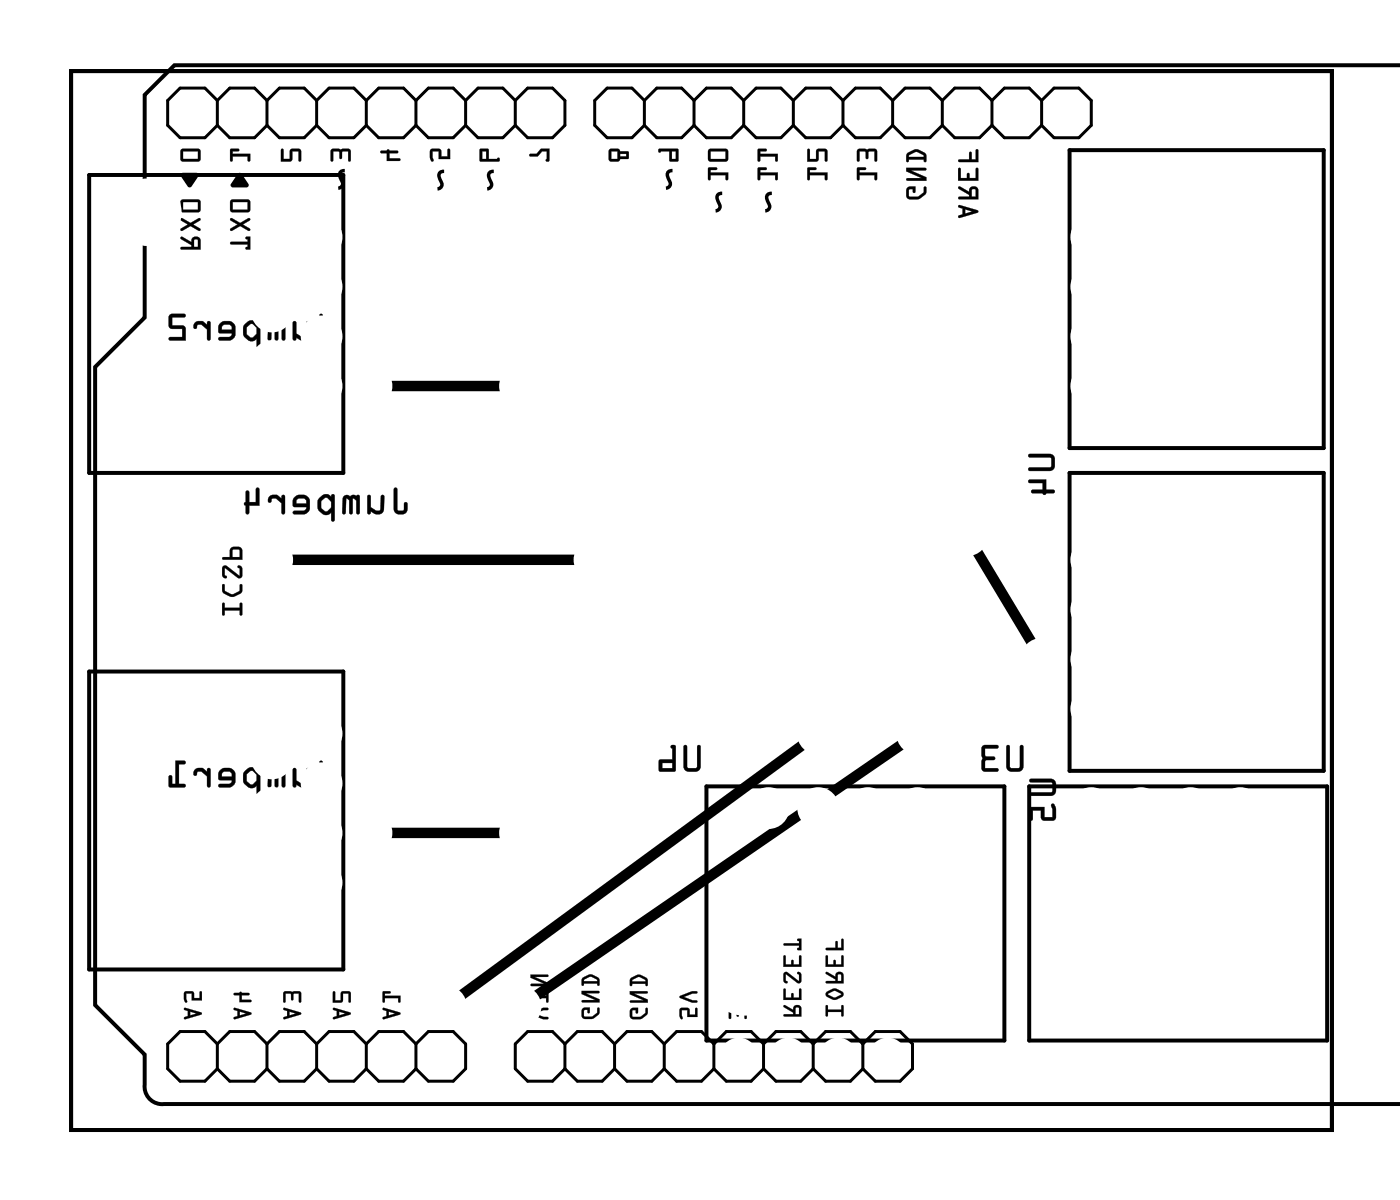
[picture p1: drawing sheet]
<svg xmlns="http://www.w3.org/2000/svg" width="72mm" height="61mm" viewBox="0 0 72 61" stroke-linecap="round" stroke-linejoin="round" font-family="sans-serif">
<path d="M3.6 3.6h64.5v54.2h-64.5zM4.6 9h13v15.2h-13zM54.7 7.7h13v15.2h-13zM71.7 3.3h-62.8l-1.5 1.6v11.3l-2.5 2.6v32.6l2.5 2.5v1.6a.9 .9 0 0 0 1 1h63.3M4.6 34.4h13v15.2h-13zM54.7 24.2h13v15.2h-13zM36.1 40.2h15.3v13h-15.3zM52.6 40.2h15.3v13h-15.3z" fill="none" stroke="#000" stroke-width=".2"/>
<g fill="#000">
<path d="M9.3 8.9l.7-.1 .2 .2-.5 .6-.4-.6zM11.8 7.6h.4v.1h-.3v.2h.9v.3h-.1v-.2h-.8v.2l-.1 .1zM12.2 8.9h.2l.3 .5v.2h-.9v-.2zM14.4 7.6h.1v.5h.3l.1-.5h.4l.1 .1v.5h-.1v-.5h-.3l-.1 .5-.5 .1zM17 7.6h.9v.1v.5h-.1v-.5l-.3 .1-.1 .3-.1-.3-.3-.1v.5v.1zM19.5 7.7l.4-.1 .4 .1v.1h-.4v.3h.5l.1 .1h-.7v-.4h-.3zM22 7.6h.5l.1 .4h.3v-.4h.1v.5h-.6v-.4h-.3l.1 .5a.11 .11 0 0 1-.2 0 .11 .11 0 0 1 0-.2zM27.1 7.9h.3l.3-.3h.4v.6h-.2l.1-.5h-.3l-.2 .3h-.4z"/>
<path d="M9.2 12.1l.1 .1 .5 .3v.1h-.5v.2h1v-.5a.24 .24 0 0 0-.3-.2 .24 .24 0 0 0-.2 .3zM9.9 12.3h.2v.3h-.2zM9.2 11.2l.1 .1 .3 .2-.3 .2v.1l.4-.2 .5 .2h.1l-.4-.3 .3-.2v-.1l-.5 .2zM9.3 10.2l-.1 .5 .1 .2h.8l.2-.1v-.5l-.1-.1zM9.4 10.3h.7v.4h-.7z"/>
<path d="M9.2 12.1l.1 .1 .5 .3v.1h-.5v.2h1v-.5a.24 .24 0 0 0-.3-.2 .24 .24 0 0 0-.2 .3zM9.3 12.1l.5 .3a.23 .23 0 0 1 .2-.3 .23 .23 0 0 1 .3 .2v.5h-1v-.2h.5v-.1l-.5-.3zM9.9 12.3h.2v.3h-.2zM9.9 12.3v.3h.2v-.3zM9.2 11.2l.1 .1 .3 .2-.3 .2v.1l.4-.2 .5 .2h.1l-.4-.3 .3-.2v-.1l-.5 .2zM9.3 11.2l.4 .2 .5-.2v.1l-.3 .2 .3 .3-.5-.2-.4 .2v-.1l.3-.2-.3-.2zM9.3 10.2l-.1 .5 .1 .2h.8l.2-.1v-.5l-.1-.1zM9.3 10.2h.9l.1 .1-.1 .5-.1 .1-.8-.1-.1-.1zM9.4 10.3h.7v.4h-.7zM9.4 10.3v.4h.7v-.4z"/>
<path d="M9.3 7.6l-.1 .5 .1 .2h.8l.2-.1v-.5l-.1-.1zM9.4 7.7h.7v.4h-.7z"/>
<path d="M9.3 7.6l-.1 .5 .1 .2h.8l.2-.1v-.5l-.1-.1zM9.3 7.7l.9-.1 .1 .1-.1 .5-.1 .1-.8-.1-.1-.1zM9.4 7.7h.7v.4h-.7zM9.4 7.7v.4h.7v-.4z"/>
<path d="M11.8 7.6v.7l.1-.1v-.2h.8v.2h.1v-.3h-.9v-.2h.3v-.1zM11.8 7.6l.4 .1h-.3v.2h.9v.3h-.1v-.2h-.8v.2l-.1 .1z"/>
<path d="M11.8 12.4v.1h.9l-.1 .2 .2 .1v-.7h-.2l.1 .3zM11.8 11.2v.1l.4 .2-.4 .2v.1l.5-.2 .4 .2h.1l-.4-.3 .4-.2v-.1l-.5 .2zM11.8 10.2v.5l.1 .2h.8l.1-.1v-.5l-.1-.1zM11.9 10.3h.8v.4h-.8z"/>
<path d="M11.8 12.4v.1h.9l-.1 .2 .2 .1v-.7h-.2l.1 .3zM11.8 12.4h.9v-.2h-.1l.2-.1v.7l-.2-.1 .1-.1v-.1h-.9zM11.8 11.2v.1l.4 .2-.4 .2v.1l.5-.2 .4 .2h.1l-.4-.3 .4-.2v-.1l-.5 .2zM11.8 11.2l.5 .2 .5-.2v.1l-.4 .2 .4 .3h-.1l-.4-.2-.5 .2v-.1l.4-.2-.4-.2zM11.8 10.2v.5v.2h.9l.1-.1v-.5l-.1-.1zM11.8 10.2h.9l.1 .1v.5l-.1 .1-.8-.1-.1-.1zM11.9 10.3h.8v.4h-.8zM11.9 10.3v.4h.8v-.4z"/>
<path d="M14.4 7.6v.7l.5-.1 .1-.5h.3v.5h.1v-.5l-.1-.1h-.4l-.1 .5h-.3v-.5zM14.4 7.6l.1 .1v.4h.3l.1-.4 .4-.1 .1 .1v.5h-.1v-.5h-.4v.5l-.5 .1z"/>
<path d="M16.9 7.6l.1 .7 .1-.1-.1-.5 .3 .1 .1 .3 .1-.3 .3-.1v.5h.1v-.5v-.1zM17 7.7l.9-.1v.1v.5h-.1v-.5l-.3 .1-.1 .3-.1-.3-.3-.1v.5v.1z"/>
<path d="M16.4 16.1l-.1 1.1a.36 .36 0 0 0 .4 .2 .36 .36 0 0 0 .3-.2v-.3l-.1-.1v.1l-.1 .3h-.3v-1.1zM15 16.5v.9h.1l.1-.1a.38 .38 0 0 0 .3 .1 .38 .38 0 0 0 .3-.2v-.7h-.1v.7h-.1l-.4-.1-.1-.6zM13.8 16.5l-.1 .9h.2v-.8l.2 .1v.7h.1l.1-.8 .1 .1v.7h.2v-.9zM12.5 16.6l-.1 .1a.54 .54 0 0 0 .5 .8l.2-.2v.4h.2v-1.3a.09 .09 0 0 0-.1 0 .09 .09 0 0 0-.1 .1l-.2-.1zM12.6 16.7l.3-.1 .2 .2v.3l-.2 .2-.3-.2zM11.3 16.5l-.1 .2v.3l.7 .1-.2 .1h-.5v.2h.7l.1-.3v-.5l-.3-.2h-.3zM11.4 16.6h.4l.1 .3h-.6zM10 16.5l-.1 .2a.1 .1 0 0 0 .1 .1 .1 .1 0 0 0 .1-.1l.2-.1 .3 .3v.5h.1v-.9h-.1v.1l-.2-.2zM8.7 16.1l-.1 .6 .2 .1h.5v.4h-.6l-.1 .2h.9l-.1-.7-.6-.1v-.4h.6l.1-.1z"/>
<path d="M16.4 16.1l-.1 1.1a.37 .37 0 0 0 .4 .2 .37 .37 0 0 0 .3-.2v-.3a.1 .1 0 0 0-.1-.1 .1 .1 0 0 0-.1 .1v.3h-.3v-1.1zM16.4 16.1h.1v1.1h.3l.1-.4 .1 .1v.3a.35 .35 0 0 1-.3 .2 .35 .35 0 0 1-.4-.2zM15 16.4v.9a.1 .1 0 0 0 .1 .1 .1 .1 0 0 0 .1-.1 .39 .39 0 0 0 .6-.1l.1-.7a.09 .09 0 0 0-.1-.1 .09 .09 0 0 0-.1 .1v.7h-.3l-.2-.1v-.6zM15 16.5h.1v.6l.5 .1h.1v-.7h.1v.7a.32 .32 0 0 1-.5 .2l-.2-.1v.1h-.1zM13.8 16.5l-.1 .8a.1 .1 0 0 0 .1 .1 .1 .1 0 0 0 .1-.1v-.7l.2 .1-.1 .6a.1 .1 0 0 0 .1 .1 .1 .1 0 0 0 .1-.1l.1-.7 .1 .1v.6a.1 .1 0 0 0 .1 .1 .1 .1 0 0 0 .1-.1v-.9zM13.8 16.5h.8v.9h-.2v-.7l-.1-.1-.1 .8h-.1v-.7l-.2-.1v.7l-.2 .1zM12.5 16.6l-.1 .2a.5 .5 0 0 0 .3 .6l.2 .1 .2-.2v.4a.1 .1 0 0 0 .1 .1 .1 .1 0 0 0 .1-.1v-1.2a.1 .1 0 0 0-.1-.1 .1 .1 0 0 0-.1 .1l-.2-.1zM12.6 16.5l.3-.1 .2 .1 .1-.1h.1v1.4l-.2-.1v-.4l-.1 .1h-.2l-.3-.2v-.5zM12.6 16.7l.3-.1 .2 .2v.3l-.2 .2-.3-.2zM12.6 16.7v.4l.3 .2 .2-.2v-.3l-.2-.2zM11.3 16.5l-.1 .2v.3h.7l-.2 .2h-.4a.1 .1 0 0 0-.1 .1 .1 .1 0 0 0 .1 .1h.4l.2-.1 .1-.1v-.5l-.2-.3h-.4zM11.3 16.5l.1-.1h.3l.3 .2v.5l-.1 .3h-.7v-.1l.5-.1 .2-.1v-.1h-.7v-.3zM11.4 16.7l.4-.1 .1 .3h-.6zM11.4 16.6l-.1 .3h.6l-.1-.3zM10 16.5l-.1 .2a.11 .11 0 0 0 .1 .1 .11 .11 0 0 0 .1-.1l.2-.1 .3 .3v.4a.1 .1 0 0 0 .1 .1 .1 .1 0 0 0 .1-.1v-.8a.1 .1 0 0 0-.1-.1 .1 .1 0 0 0-.1 .1v.1l-.2-.2zM10 16.5l.4-.1 .2 .2v-.1h.1v.9h-.1v-.6l-.3-.2h-.2l-.1 .2zM8.7 16.1v.7h.6v.4h-.6a.1 .1 0 0 0-.1 .1 .1 .1 0 0 0 .1 .1h.8v-.7l-.7-.1v-.4h.6a.1 .1 0 0 0 .1-.1 .1 .1 0 0 0-.1-.1zM8.7 16.1h.8l-.1 .1h-.6v.5h.6l.1 .7h-.9l.1-.2h.6v-.4h-.5l-.2-.1z"/>
<path d="M19.5 7.7v.1h.3v.4h.7l-.1-.1h-.5v-.3h.4v-.1h-.4v-.1zM19.5 7.7l.4-.1 .4 .1v.1h-.4v.3h.5l.1 .1h-.7v-.4h-.3z"/>
<path d="M22 7.6v.5l.1 .2 .1-.1-.1-.5h.3v.4h.6v-.5h-.1v.4h-.3l-.1-.4zM22 7.7l.5-.1 .1 .4h.3v-.3h.1v.4h-.6v-.4h-.3l.1 .5a.11 .11 0 0 1-.2 0 .11 .11 0 0 1 0-.2z"/>
<path d="M24.6 7.6v.7l1-.1-.1-.1h-.5v-.5zM24.7 7.7h.2v.4h-.2z"/>
<path d="M24.5 7.6l.1 .7 1-.1-.1-.1h-.1h-.4v-.5zM24.6 7.6h.4v.5h.5l.1 .1-1 .1zM24.7 7.7h.2v.4h-.2zM24.7 7.7v.4h.2v-.4z"/>
<path d="M27.1 7.9v.1h.4l.2-.3h.3l-.1 .5h.2v-.6h-.4l-.3 .3zM27.1 7.9h.3l.3-.3h.4v.6h-.2l.1-.5h-.3l-.2 .3h-.4z"/>
<path d="M31.2 7.6l-.1 .5 .1 .2h.4l.1-.2h.5l-.1-.4h-.4l-.1-.1zM31.3 7.7h.3v.4h-.3zM31.7 7.9h.3v.1h-.3z"/>
<path d="M31.2 7.6l-.1 .5 .1 .2h.4l.1-.2h.5l-.1-.4h-.4l-.1-.1zM31.2 7.7l.4-.1 .1 .1 .4 .1 .1 .3h-.5l-.1 .2-.4-.1-.1-.1zM31.3 7.7h.3v.4h-.3zM31.3 7.7v.4h.3v-.4zM31.7 7.9h.3v.1h-.3zM31.7 7.9v.1h.3v-.1z"/>
<path d="M33.7 7.6v.2l.5-.1 .1 .6 .4-.1v-.6zM34.4 7.7h.2v.4h-.2z"/>
<path d="M33.7 7.6v.2l.5-.1 .1 .6 .4-.1v-.6zM33.7 7.6h1v.6l-.4 .1-.1-.6-.5 .1zM34.4 7.7h.2v.4h-.2zM34.4 7.7v.4h.2v-.4z"/>
<path d="M36.2 8.6l.1 .6v-.2h.8v.2h.1v-.4h-.9v-.1h.3l.1-.1zM36.3 7.6l-.1 .5 .1 .2h.8l.1-.1v-.5v-.1zM36.3 7.7h.8v.4h-.8z"/>
<path d="M36.2 8.6l.1 .6h.1l-.1-.2h.8v.2h.1l.1-.4h-1v-.1h.3l.1-.1zM36.2 8.6h.5l-.1 .1h-.3v.1h.9v.4h-.1v-.2h-.8v.2zM36.3 7.6l-.1 .5 .1 .2h.8l.1-.1 .1-.5-.1-.1zM36.3 7.7l.9-.1v.1v.5l-.1 .1h-.8l-.1-.2zM36.3 7.7h.8v.4h-.8zM36.3 7.7v.4h.8v-.4z"/>
<path d="M38.8 8.6v.6h.1v-.2h.8v.2h.1v-.4h-.9v-.1h.3v-.1zM38.8 7.6v.7l.1-.1v-.2h.8v.2h.1v-.3h-.9v-.2h.3z"/>
<path d="M38.8 8.6v.6h.1v-.2h.8v.2h.1v-.4h-.9v-.1h.3v-.1zM38.8 8.6h.4v.1h-.3v.1h.9v.4h-.1v-.2h-.8v.2h-.1zM38.8 7.6v.7l.1-.1v-.2h.8v.2h.1v-.3h-.9v-.2h.3v-.1zM38.8 7.6l.4 .1h-.3v.2h.9v.3h-.1v-.2h-.8v.2l-.1 .1z"/>
<path d="M41.3 8.6v.6h.1v-.2h.8v.2h.1v-.4h-.9v-.1h.3l.1-.1zM41.3 7.6v.7l.5-.1 .1-.5h.3v.5h.1v-.5l-.1-.1h-.4l-.1 .5h-.3v-.4z"/>
<path d="M41.3 8.6v.6h.1v-.2h.8v.2h.1v-.4h-.9v-.1h.3l.1-.1zM41.3 8.6h.5l-.1 .1h-.3v.1h.9v.4h-.1v-.2h-.8v.2h-.1zM41.3 7.6v.7l.5-.1 .1-.5h.3v.5h.1v-.5l-.1-.1h-.4l-.1 .5h-.3v-.5zM41.3 7.6l.1 .1v.4h.4v-.4l.4-.1 .1 .1v.5h-.1v-.5h-.3l-.1 .5-.5 .1z"/>
<path d="M43.9 8.6v.6h.1v-.2h.7v.2h.2v-.4h-.9v-.1h.3v-.1zM43.9 7.6v.7l.1-.1v-.5l.3 .1 .1 .3v-.3l.3-.1v.5h.2v-.5l-.1-.1z"/>
<path d="M43.8 8.6l.1 .6h.1v-.2h.7v.2h.2v-.4h-.9v-.1h.3v-.1zM43.9 8.6h.4v.1h-.3v.1h.9v.4h-.2v-.2h-.7v.2h-.1zM43.9 7.6v.7l.1-.1v-.5l.3 .1 .1 .3v-.3l.3-.1v.5h.2v-.5l-.1-.1zM43.9 7.7l.9-.1 .1 .1v.5h-.2v-.5l-.3 .1v.3l-.1-.3-.3-.1v.5l-.1 .1z"/>
<path d="M46.4 9.6v.4l.1 .2a.65 .65 0 0 0 .9-.6h-.1l-.1 .2-.2 .2-.4 .1-.1-.4h.2v.1l.1 .1v-.4zM46.4 8.6v.2l.7 .3h-.7v.1h1v-.1l-.8-.4h.7v-.1zM46.4 7.8v.4v.1l.1-.1h.8v.1l.1-.4a.6 .6 0 0 0-.9-.1zM46.5 7.9l.4-.1 .3 .1 .1 .1h-.8z"/>
<path d="M46.4 9.6l-.1 .4 .2 .2h.5l.4-.3v-.3l-.1-.1-.1 .3-.2 .2-.5 .1v-.4h.2v.1l.1 .1v-.4zM46.4 9.6l.4-.1v.4l-.1-.2h-.2v.3l.4 .1 .4-.3v-.2v.4a.68 .68 0 0 1-.9 .1zM46.3 8.6v.2l.8 .3h-.7v.1l1 .1v-.2l-.8-.4h.7v-.1zM46.4 8.6h.9v.1h-.7l.8 .4v.1h-1v-.1h.8l-.8-.3zM46.4 7.8l-.1 .2 .1 .3 .1-.1h.8v.1h.1v-.4l-.4-.2-.2-.1zM46.4 7.8l.3-.1h.3l.4 .2v.4h-.1v-.1h-.8l-.1 .1zM46.5 8l.4-.2 .3 .1 .1 .1h-.8zM46.5 7.9v.1h.8l-.1-.1-.3-.1z"/>
<path d="M49 10.5v.1l.2 .1v.3h-.2l.1 .1 .9-.3zM49.4 10.7l.3 .1-.3 .1zM49 9.6v.1l.6 .3v.1h-.5v.1h.9v-.5a.24 .24 0 0 0-.2-.2 .24 .24 0 0 0-.2 .3zM49.7 9.7h.2v.4h-.2zM49 8.6v.6h1v-.6l-.1 .1v.4h-.3l-.1-.3v.3h-.4v-.5zM49 8.2l.1 .1h.9v-.6h-.1v.5h-.2l-.1-.4v.4z"/>
<path d="M49 10.5v.1l.2 .1v.3h-.2l.1 .2 .9-.4v-.1zM49 10.5l1 .3-.9 .4-.1-.2h.2v-.3l-.1-.1zM49.4 10.7l.3 .1-.3 .1zM49.4 10.7v.2l.4-.1zM49 9.6v.1l.6 .3v.1h-.5v.1h1v-.5a.24 .24 0 0 0-.3-.2 .24 .24 0 0 0-.2 .3zM49 9.6l.6 .2a.23 .23 0 0 1 .2-.3 .23 .23 0 0 1 .2 .2v.5h-.9v-.1h.5v-.1l-.6-.3zM49.7 9.7h.2v.4h-.2zM49.7 9.7v.4h.2v-.4zM49 8.6v.6h1.1l-.1-.6-.1 .1v.4h-.3l-.1-.3v.3h-.4v-.5zM49 8.6h.1v.5h.4v-.2l.1 .2h.3v-.4l.1-.1v.6h-1zM49 8.2l.1 .1h1l-.1-.6h-.1v.5h-.2l-.1-.4v.4zM49 8.2h.6v-.4l.1 .4h.2v-.5h.1v.6h-.9z"/>
<path d="M3.6 3.6v54.2h64.5v-54.2zM3.6 3.6h64.5v54.2h-64.5z"/>
<path d="M11.4 30.8v.7l.1-.1v-.2h.8v.2h.1v-.6l-.1 .1v.2h-.8v-.2zM11.4 29.9a.47 .47 0 0 0 .5 .6l.5-.2v-.4h-.1v.3l-.4 .2-.4-.2v-.3zM11.4 29v.4l.1 .2 .1-.1-.1-.1v-.3l.7 .5 .2-.1v-.4l-.1-.2-.2 .1 .2 .1-.1 .3-.6-.5zM11.8 28v.5h-.4v.1h1l-.1-.6zM11.9 28.1h.3l.1 .4h-.4z"/>
<path d="M11.4 30.8v.7l.1-.1v-.2h.8v.2h.1v-.6l-.1 .1v.2h-.8v-.2zM11.4 30.9h.1v.2h.8v-.2l.1-.1v.6h-.1v-.2h-.8v.2l-.1 .1zM11.4 29.9v.4l.3 .2h.3l.4-.3v-.3h-.1l-.1 .3-.3 .2-.4-.2v-.3zM11.4 29.9h.1v.3l.4 .2 .4-.2v-.3h.1v.4l-.5 .2a.48 .48 0 0 1-.5-.6zM11.4 29v.4l.1 .2 .1-.1-.1-.1v-.3l.7 .5 .2-.1v-.4l-.1-.2-.2 .1 .2 .1-.1 .3-.6-.4zM11.4 29l.2-.1 .6 .6 .1-.4-.1-.1 .1-.1 .1 .2v.4l-.2 .1-.7-.5v.3l.1 .1-.1 .1-.1-.2zM11.8 28v.5h-.4v.1h1l-.1-.6h-.1zM11.8 28h.5l.1 .6h-1v-.1h.4zM11.9 28.1h.3l.1 .4h-.4zM11.9 28.1v.4h.4l-.1-.4z"/>
<path d="M20.2 25l-.1 1a.36 .36 0 0 0 .4 .3 .36 .36 0 0 0 .3-.3v-.3h-.1l-.1 .4h-.3v-1.1zM18.8 25.3v1h.1l.1-.1a.38 .38 0 0 0 .3 .1 .38 .38 0 0 0 .3-.2v-.8l-.1 .1v.6l-.1 .1-.4-.2v-.5zM17.6 25.4l-.1 .9h.2v-.8l.2 .1v.7h.1l.1-.8 .1 .1v.7h.2v-1zM16.3 25.5v.1a.54 .54 0 0 0 .4 .7l.2-.1v.4h.2v-1.3a.09 .09 0 0 0-.1 0 .09 .09 0 0 0-.1 .1l-.2-.1zM16.5 25.6l.2-.1 .2 .2v.3l-.2 .2-.3-.2zM15.1 25.4l-.1 .2v.3l.7 .1-.1 .1h-.6v.2h.7l.1-.3v-.5l-.3-.2h-.3zM15.2 25.5h.4l.1 .3h-.5zM13.8 25.4l-.1 .2a.1 .1 0 0 0 .1 .1 .1 .1 0 0 0 .1-.1l.2-.1 .3 .2v.6h.2v-1h-.2v.2l-.2-.2zM12.6 25.1v.6l-.1 .1 .2 .5v-.4h.6v-.9h-.1h-.1v.7h-.4v-.6z"/>
<path d="M20.2 25l-.1 1a.37 .37 0 0 0 .4 .3 .37 .37 0 0 0 .4-.3v-.2a.1 .1 0 0 0-.1-.1 .1 .1 0 0 0-.1 .1l-.1 .3h-.2l-.1-1.1zM20.2 25h.1v1.1h.3l.2-.4v.3a.35 .35 0 0 1-.3 .3 .35 .35 0 0 1-.3-.3zM18.8 25.3v.9a.1 .1 0 0 0 .1 .1 .1 .1 0 0 0 .1-.1 .39 .39 0 0 0 .6-.1l.1-.7a.09 .09 0 0 0-.1-.1 .09 .09 0 0 0-.1 .1v.6l-.2 .1-.3-.2v-.5zM18.8 25.3l.2 .1v.6l.4 .1 .1-.1v-.6l.1-.1v.8a.32 .32 0 0 1-.5 .2l-.1-.2-.1 .2-.1-.1zM17.6 25.4l-.1 .8a.1 .1 0 0 0 .1 .1 .1 .1 0 0 0 .1-.1v-.7l.2 .1v.6a.1 .1 0 0 0 .1 .1 .1 .1 0 0 0 .1-.1v-.7l.1 .1v.6a.1 .1 0 0 0 .1 .1 .1 .1 0 0 0 .1-.1v-.9zM17.6 25.4l.8-.1v1l-.2-.1v-.6l-.1-.1-.1 .8-.1-.1v-.6l-.2-.1v.7l-.2 .1zM16.3 25.5l-.1 .2a.5 .5 0 0 0 .3 .6h.3l.1-.1v.4a.1 .1 0 0 0 .1 .1 .1 .1 0 0 0 .1-.1v-1.2a.1 .1 0 0 0-.1-.1 .1 .1 0 0 0-.1 .1l-.2-.1zM16.4 25.4l.3-.1 .3 .1v-.1h.1v1.4l-.1-.1v-.4l-.2 .1h-.2l-.3-.2v-.5zM16.5 25.6l.2-.1 .2 .2v.3l-.2 .2-.3-.2zM16.4 25.6v.4l.3 .2 .2-.2v-.3l-.2-.3zM15.1 25.4l-.1 .2v.3h.7l-.2 .2h-.4a.1 .1 0 0 0-.1 .1 .1 .1 0 0 0 .1 .1h.5l.1-.1 .1-.1 .1-.5-.3-.3h-.3zM15.1 25.4l.1-.1h.3l.3 .2v.5l-.1 .2-.7 .1v-.2h.6l.1-.1v-.1h-.7v-.3zM15.2 25.5h.4l.1 .3h-.5zM15.2 25.5l-.1 .3h.6l-.1-.3zM13.8 25.4l-.1 .2a.11 .11 0 0 0 .1 .1 .11 .11 0 0 0 .1-.2h.2l.3 .2v.5a.1 .1 0 0 0 .1 .1 .1 .1 0 0 0 .1-.1v-.8a.1 .1 0 0 0-.1-.1 .1 .1 0 0 0-.1 .1v.1l-.2-.2zM13.8 25.4l.4-.1 .2 .2v-.2h.1v1l-.1-.1v-.5l-.3-.2h-.2l-.1 .2zM12.6 25.1v.6a.09 .09 0 0 0-.1 .1 .09 .09 0 0 0 .1 .1v.3a.1 .1 0 0 0 .1 .1 .1 .1 0 0 0 .1-.1l-.1-.3h.6v-.9a.1 .1 0 0 0-.1-.1 .1 .1 0 0 0-.1 .1v.7h-.4v-.6zM12.6 25.1l.1 .1v.5h.4v-.7h.1h.1v.9h-.6v.3v.1l-.2-.5 .1-.1z"/>
<path d="M35 38.1v1.2l.1 .2h.6l.1-.3v-1l-.1-.1v.1v1l-.5 .1-.1-.1v-1zM34.3 38.1l.1 .8h-.7l.1 .6 .8-.1v-1.2l-.1-.1zM33.9 39h.5v.3h-.5z"/>
<path d="M35 38.1v1.1v.2l.2 .1h.5l.1-.2v-1.1a.1 .1 0 0 0-.1-.1 .1 .1 0 0 0 0 .1l-.1 1-.4 .1v-.1l-.1-1zM35 38.1l.1 .1v1l.1 .1 .5-.1v-1v-.1l.1 .1v1l-.1 .2h-.6l-.1-.1zM34.3 38.1l.1 .8h-.7v.6l.9-.1v-1.2l-.1-.1zM34.3 38.1l.3 .1v1.2l-.8 .1-.1-.6h.7zM33.9 39h.5v.3h-.5zM33.9 39v.3h.5v-.3z"/>
<path d="M51.5 38.1v1.2l.1 .2h.6l.1-.3v-1l-.1-.1v.1v1l-.5 .1v-.1l-.1-1zM50.3 38.2l-.1 1.2 .2 .1h.6v-.2h-.6v-.4h.5v-.1v-.1h-.5v-.4h.6l.1-.1z"/>
<path d="M51.5 38.1v1.1l.1 .2 .1 .1h.5l.1-.2 .1-1.1a.1 .1 0 0 0-.1-.1 .1 .1 0 0 0-.1 .1v1l-.5 .1v-.1v-1zM51.5 38.1l.1 .1v1l.1 .1 .5-.1v-1v-.1l.1 .1v1l-.1 .2h-.6l-.1-.1zM50.3 38.2l-.1 1.2 .2 .1h.6a.1 .1 0 0 0 .1-.1 .1 .1 0 0 0-.1-.1h-.6v-.4h.4a.1 .1 0 0 0 .1-.1 .1 .1 0 0 0-.1-.1h-.4v-.4h.6a.1 .1 0 0 0 .1-.1 .1 .1 0 0 0-.1-.1zM50.3 38.2h.8l-.1 .1h-.6v.4h.4l.1 .1-.1 .1h-.4v.4h.6v.2h-.6l-.2-.1z"/>
<path d="M52.6 23.2v.2h1.1l.1 .1-.1 .4h-1l-.1 .1v.1h1.1l.2-.2v-.5l-.1-.2zM52.6 24.6v.1h.7v.4h-.5v.1h.5l.1 .1 .1-.1h.5l-.1-.1h-.4v-.6z"/>
<path d="M52.6 23.2v.2h1.1l.1 .1-.1 .4h-1a.1 .1 0 0 0-.1 .1 .1 .1 0 0 0 .1 .1h1.1l.1-.2 .1-.4-.1-.2-.2-.1zM52.6 23.3l1.2-.1 .1 .2v.5l-.2 .2h-1l-.1-.1 .1-.1h1l.1-.4-.1-.1h-1zM52.6 24.6v.1h.7v.4l-.5-.1a.1 .1 0 0 0-.1 .1 .1 .1 0 0 0 .1 .1h.5a.09 .09 0 0 0 .1 .1 .09 .09 0 0 0 .1-.1h.4a.1 .1 0 0 0 .1-.1 .1 .1 0 0 0-.1-.1l-.4 .1v-.6zM52.6 24.6l.9-.1v.6h.4v.1h-.4l-.1 .1-.1-.1h-.5v-.1h.5v-.4h-.6z"/>
<path d="M52.7 39.9v.1h1.1v.1v.4h-1.1v.1v.1h1.1l.2-.2v-.5l-.1-.1zM52.7 41.3v.6v.1l.1-.1v-.4h.4l.1 .4 .1 .1h.5l.1-.2v-.4a.15 .15 0 0 0 0-.2 .15 .15 0 0 0-.2 0v.6h-.4v-.5z"/>
<path d="M52.7 39.9v.1h1.1v.1v.4h-1.1a.1 .1 0 0 0-.1 .1 .1 .1 0 0 0 .1 .1h1.2l.1-.2v-.4l-.1-.2-.1-.1zM52.7 39.9h1.1l.2 .1v.5l-.2 .2h-1.1v-.1v-.1h1.1v-.4v-.1h-1.1zM52.6 41.3v.6a.1 .1 0 0 0 .1 .1 .1 .1 0 0 0 .1-.1v-.4h.4l.1 .4 .6 .1 .1-.2-.1-.6a.1 .1 0 0 0-.1-.1 .1 .1 0 0 0 0 .1v.6h-.4v-.5zM52.7 41.3h.7v.5h.4v-.6l.1-.1 .1 .3v.5l-.2 .1h-.4l-.1-.1v-.4h-.5v.4l-.1 .1z"/>
<path d="M9.4 51.6v.1h.2v.3h-.2v.1l.9-.2v-.1zM9.7 51.7l.4 .1-.4 .1zM9.4 50.7v.4a.1 .1 0 0 0 0 .1 .1 .1 0 0 0 .2 0l-.1-.4h.3v.4h.5v-.5h-.1v.4h-.3v-.4z"/>
<path d="M9.4 51.6v.1h.2v.3h-.2v.1l.9-.2v-.1zM9.4 51.6l.9 .3-.8 .2-.1-.1h.2v-.3h-.1zM9.7 51.7l.4 .2h-.4zM9.7 51.7v.2l.4-.1zM9.4 50.7v.4l.1 .2 .1-.1-.1-.4h.3v.4h.5v-.5h-.1v.4h-.3v-.4zM9.4 50.7h.5v.4h.3v-.4h.1v.5h-.5v-.4h-.3l.1 .4a.1 .1 0 0 1-.2 0 .1 .1 0 0 1 0-.1z"/>
<path d="M12 51.6v.1h.1v.3h-.1v.1l.9-.2-.1-.1zM12.3 51.7l.3 .1-.3 .1zM12 50.8v.1h.2v.4l.7-.1-.1-.1h-.4v-.2h.3v-.1l-.4-.1z"/>
<path d="M12 51.6v.1h.1v.3h-.1v.1l.9-.2-.1-.1zM12 51.6l.9 .3-.9 .2v-.1h.2v-.3h-.2zM12.3 51.7l.3 .2h-.3zM12.3 51.7v.2l.3-.1zM12 50.8v.1h.2v.4l.7-.1-.1-.1h-.4v-.2h.3v-.1l-.4-.1zM12 50.8l.3-.1 .4 .1v.1h-.3v.2h.4l.1 .1-.7 .1 .1-.4h-.3z"/>
<path d="M14.5 51.6v.1h.2v.3h-.2v.1l.9-.2v-.1zM14.8 51.7l.3 .1-.3 .1zM14.5 50.7v.6l.1-.1v-.4h.3v.4l.1-.4h.3v.5h.1l-.1-.6z"/>
<path d="M14.5 51.6v.1h.2v.3h-.2v.1l.9-.2v-.1zM14.5 51.6l.9 .3-.9 .2v-.1h.2v-.3h-.2zM14.8 51.7l.3 .2h-.3zM14.8 51.7v.2l.4-.1zM14.5 50.7v.6l.1-.1v-.4h.3v.4l.1-.4h.3v.5h.1v-.5l-.1-.1zM14.5 50.7h.8l.1 .6h-.1v-.5h-.3l-.1 .4v-.4h-.3v.4l-.1 .1z"/>
<path d="M16.4 38.9l-.1 1.1a.36 .36 0 0 0 .4 .3 .36 .36 0 0 0 .3-.3v-.3h-.1l-.1 .4-.3-.1v-1zM15 39.3v1h.1l.1-.2a.38 .38 0 0 0 .3 .2 .38 .38 0 0 0 .3-.3v-.7h-.1v.7l-.1 .1-.4-.2-.1-.6zM13.8 39.3l-.1 1 .2-.1v-.7l.2 .1v.7l.1-.1 .1-.7 .1 .1v.6l.2 .1v-1zM12.5 39.4l-.1 .2a.54 .54 0 0 0 .5 .7l.2-.1v.4h.2v-1.3a.09 .09 0 0 0-.1 0 .09 .09 0 0 0-.1 .1l-.2-.2zM12.6 39.6l.3-.2 .2 .2v.3l-.2 .2-.3-.1zM11.3 39.4l-.1 .2v.3l.7 .1-.2 .1h-.5v.2l.7-.1 .1-.2v-.6l-.3-.1h-.3zM11.4 39.5h.4l.1 .2h-.6zM10 39.4l-.1 .1a.11 .11 0 0 0 .1 .2 .11 .11 0 0 0 .1-.2h.2l.3 .2v.5l.1 .1v-1h-.1v.2l-.2-.2zM9 38.9v1.2h-.2v-.4h-.1l-.1 .5 .8 .1v-.2h-.2v-1h.2l.1-.1z"/>
<path d="M16.4 38.9l-.1 1.1a.37 .37 0 0 0 .4 .3 .37 .37 0 0 0 .3-.3v-.3a.1 .1 0 0 0-.1-.1 .1 .1 0 0 0-.1 .1v.4h-.3v-1.1zM16.4 38.9l.1 .1v1l.3 .1 .1-.4h.1v.3a.35 .35 0 0 1-.3 .3 .35 .35 0 0 1-.4-.3zM15 39.3v.9a.1 .1 0 0 0 .1 .1 .11 .11 0 0 0 .1-.2 .39 .39 0 0 0 .6-.1l.1-.6a.09 .09 0 0 0-.1-.1 .09 .09 0 0 0-.1 .1v.6l-.3 .1-.2-.2v-.6zM15 39.3h.1v.6l.5 .2 .1-.1v-.7h.1v.7a.32 .32 0 0 1-.5 .2l-.2-.1v.2l-.1-.1zM13.8 39.3l-.1 .9a.1 .1 0 0 0 .1 .1 .1 .1 0 0 0 .1-.1v-.7l.2 .1-.1 .6a.1 .1 0 0 0 .1 .1 .1 .1 0 0 0 .1-.1l.1-.7 .1 .1v.6a.1 .1 0 0 0 .1 .1 .1 .1 0 0 0 .1-.1v-.9zM13.8 39.4l.8-.1v.9h-.2v-.6l-.1-.1-.1 .7h-.1v-.6l-.2-.1v.7h-.2zM12.5 39.4l-.1 .2a.5 .5 0 0 0 .3 .7h.2l.2-.1v.4a.1 .1 0 0 0 .1 .1 .1 .1 0 0 0 .1-.1v-1.3a.1 .1 0 0 0-.1-.1 .11 .11 0 0 0-.1 .2l-.2-.2zM12.6 39.4l.3-.1 .2 .1 .1-.1h.1v1.3h-.2v-.4l-.1 .1h-.2l-.3-.3v-.4zM12.6 39.6l.3-.2 .2 .2v.3l-.2 .2-.3-.1zM12.6 39.6v.4l.3 .1 .2-.2v-.3l-.2-.2zM11.3 39.4l-.1 .2v.3h.7l-.2 .2h-.4a.1 .1 0 0 0-.1 .1 .1 .1 0 0 0 .1 .1h.4l.2-.1 .1-.1v-.5l-.2-.3h-.4zM11.3 39.4l.1-.1h.3l.3 .1v.6l-.1 .2h-.7v-.1h.5l.2-.1v-.1h-.7v-.3zM11.4 39.5h.4l.1 .2h-.6zM11.4 39.5l-.1 .2h.6l-.1-.2zM10 39.4l-.1 .1a.11 .11 0 0 0 .1 .2 .11 .11 0 0 0 .1-.2h.2l.3 .2v.5a.1 .1 0 0 0 .1 .1 .1 .1 0 0 0 .1-.1v-.8a.1 .1 0 0 0-.1-.1 .1 .1 0 0 0-.1 .1v.1l-.2-.2zM10 39.4l.4-.1 .2 .2v-.2h.1v.9h-.1v-.5l-.3-.2h-.2l-.1 .2zM9 38.9v1.2h-.2v-.4a.1 .1 0 0 0-.1-.1 .1 .1 0 0 0-.1 .1v.6h.8a.1 .1 0 0 0 .1-.1 .1 .1 0 0 0-.1-.1h-.2v-1h.2a.1 .1 0 0 0 .1-.1 .1 .1 0 0 0-.1-.1zM9 38.9l.5 .1-.1 .1h-.3v1h.3v.2l-.8-.1 .1-.5h.1v.4h.2z"/>
<path d="M17 51.6l.1 .1h.1v.3h-.1v.1l.8-.2v-.1zM17.3 51.7l.4 .1-.4 .1zM17 50.7v.6h.5v-.5h.3v.5h.1v-.6h-.4l-.1 .5h-.3v-.5z"/>
<path d="M17 51.6v.1h.2v.3h-.2l.1 .1 .8-.2v-.1zM17 51.6l.9 .3-.8 .2-.1-.1h.2v-.3h-.1zM17.3 51.7l.4 .2h-.4zM17.3 51.7v.2l.4-.1zM17 50.7v.6h.5v-.5h.3v.5h.1l.1-.5-.1-.1h-.4l-.1 .5h-.3v-.5zM17 50.7h.1v.5h.3l.1-.5h.4v.6h-.1v-.5h-.3v.4l-.5 .1z"/>
<path d="M19.6 51.6v.1h.2v.3h-.2v.1l.9-.2-.1-.1zM19.9 51.7l.3 .1-.3 .1zM19.6 50.7v.6h.1v-.2h.7v.2h.1v-.4h-.8v-.1h.3v-.1z"/>
<path d="M19.6 51.6v.1h.2v.3h-.2v.1l.9-.2-.1-.1zM19.6 51.6l.9 .3-.9 .2v-.1h.2v-.3h-.2zM19.9 51.7l.3 .2h-.3zM19.9 51.7v.2l.3-.1zM19.6 50.7v.6h.1v-.2h.7v.2h.1v-.4h-.8v-.1h.3v-.1zM19.6 50.7h.4l-.1 .1h-.2v.1h.8v.4h-.1v-.2h-.7l-.1 .2z"/>
<path d="M22.1 51.6v.1h.2v.3h-.2v.1l.9-.2v-.1zM22.4 51.7l.4 .1-.4 .1zM22.1 50.7v.5l.1 .1h.7l.1-.1v-.5zM22.2 50.8h.7v.4h-.7z"/>
<path d="M22.1 51.6v.1h.2v.3h-.2v.1l.9-.2v-.1zM22.1 51.6l.9 .3-.8 .2-.1-.1h.2v-.3h-.1zM22.4 51.7l.4 .2h-.4zM22.4 51.7v.2l.4-.1zM22.1 50.7v.5l.1 .1h.7l.1-.1v-.4v-.1zM22.1 50.7h.9v.5l-.1 .1h-.7l-.1-.1zM22.2 50.8h.7v.4h-.7zM22.2 50.8v.4h.7v-.4z"/>
<path d="M27.1 51.8l.1 .1 .6 .2h.3l-.1-.1-.6-.2 .6-.1v-.1h-.2zM27.2 50.7v.6h.1v-.2h.6v.2h.2l-.1-.6h-.1v.2h-.6v-.2zM27.1 49.9v.1l.7 .3h-.6v.1h.9v-.1l-.8-.3h.7v-.1z"/>
<path d="M27.1 51.8l.1 .1 .6 .2h.3l-.1-.1-.6-.2 .6-.1v-.1l-.2-.1zM27.2 51.8l.6-.2h.2v.1l-.7 .1 .7 .3h-.2l-.6-.2zM27.1 50.7l.1 .6h.1v-.2h.6v.2h.2l-.1-.6h-.1v.2h-.6v-.2zM27.2 50.7v.2h.7l.1-.2v.6h-.1v-.2h-.7v.2zM27.1 49.8v.2l.7 .3h-.6v.1h.9v-.1l-.8-.3h.7v-.1zM27.1 49.9h.9v.1h-.7l.8 .3v.1h-.9v-.1h.6l-.7-.3z"/>
<path d="M29.8 51.6l-.1 .3 .2 .2a.58 .58 0 0 0 .8-.5h-.1l-.1 .2-.2 .2h-.4v-.3h.2v.1l.1-.3zM29.7 50.7v.1l.8 .4h-.7v.1h.9v-.2l-.7-.3h.6v-.1zM29.8 50v.4l.1-.1h.6l.1 .1v-.3a.54 .54 0 0 0-.8-.1zM29.9 50.1l.3-.1 .3 .2h-.6z"/>
<path d="M29.8 51.6l-.1 .3 .2 .2h.4l.4-.2-.1-.4-.1 .3-.2 .2h-.4v-.3h.2l-.1 .1h.1l.1-.3zM29.8 51.6l.4-.1-.1 .3v-.1h-.2v.2l.3 .1 .3-.2 .1-.3v.4a.61 .61 0 0 1-.8 .1zM29.7 50.7v.2l.8 .3h-.7v.1h.9v-.2l-.7-.3h.6v-.1zM29.7 50.7h.9v.1h-.6l.7 .3v.2h-.9v-.1h.7l-.8-.4zM29.8 50v.4l.1-.1h.6l.1 .1h.1l-.1-.3-.3-.2-.2-.1zM29.8 50l.3-.1h.2l.3 .2 .1 .3h-.1v-.1h-.7l-.1 .1zM29.9 50.1l.3-.1 .3 .2h-.6zM29.9 50.1v.1h.7l-.1-.1-.3-.1z"/>
<path d="M32.3 51.6l-.1 .4 .1 .1a.58 .58 0 0 0 .8-.5h-.1v.2l-.2 .2h-.4l-.1-.3h.2l.1 .1v-.2zM32.2 50.7v.2l.7 .3h-.6v.1h.8v-.2l-.7-.3h.7v-.1zM32.3 50v.4v-.1h.7l.1 .1v-.3a.54 .54 0 0 0-.8-.1zM32.3 50.1l.4-.1 .3 .2h-.7z"/>
<path d="M32.3 51.6l-.1 .4 .1 .1h.5l.3-.2v-.4l-.1 .3-.2 .2h-.4l-.1-.3h.2v.1h.1v-.3zM32.3 51.6h.3v.2l-.1-.1h-.1l-.1 .3h.4l.3-.2 .1-.2v.3a.61 .61 0 0 1-.9 .1zM32.2 50.7v.2l.7 .3h-.6v.1h.8v-.2l-.7-.3h.7v-.1zM32.2 50.7h.9v.1h-.7l.7 .3v.2h-.8v-.1h.6l-.7-.3zM32.3 50v.4v-.1h.7v.1h.1v-.3l-.3-.2h-.2zM32.3 50l.3-.1h.2l.3 .2v.3h-.1v-.1h-.7v.1zM32.3 50.1l.4-.1 .3 .2h-.7zM32.3 50.1v.1h.7v-.1l-.3-.1z"/>
<path d="M34.8 51.6v.3a.1 .1 0 0 0 0 .2 .1 .1 0 0 0 .1 0v-.4h.3v.3h.5v-.4h-.1v.3h-.3l-.1-.3zM34.8 51v.1l.6 .2h.3l-.1-.1-.6-.2 .6-.2v-.1h-.2z"/>
<path d="M34.8 51.6v.4v.1h.1v-.4h.3v.3h.5l-.1-.4v.3h-.3l-.1-.3zM34.8 51.6h.4l.1 .3h.3v-.3h.1v.4h-.5v-.3h-.3v.4a.1 .1 0 0 1-.1 0 .1 .1 0 0 1 0-.2zM34.8 51v.1l.6 .2h.3l-.1-.1-.6-.2 .6-.2v-.1h-.2zM34.8 50.9l.6-.2h.2v.1l-.6 .2 .7 .3h-.3l-.6-.2z"/>
<path d="M37.3 51.6v.5h.1v-.4h.3v.3l.1-.3h.3v.4h.1l-.1-.6zM37.3 50.9v.1l.6 .3 .3-.1-.7-.2 .7-.2v-.1h-.3zM37.3 49.9v.5h.1v-.4h.3v.3l.1-.3h.3v.4h.1l-.1-.6z"/>
<path d="M37.3 51.6v.5h.1v-.4h.3v.3l.1-.3h.3v.4h.1v-.4l-.1-.2zM37.3 51.6h.8l.1 .5h-.1v-.4h-.3l-.1 .3v-.3h-.3v.4h-.1zM37.3 50.9v.1l.6 .3 .3-.1-.7-.2 .7-.2v-.1h-.3zM37.3 50.9l.6-.2h.3v.1l-.7 .2 .7 .2-.3 .1-.6-.3zM37.3 49.9v.5h.1v-.4h.3v.3l.1-.3h.3v.4h.1v-.4l-.1-.2zM37.3 49.9h.8l.1 .5h-.1v-.4h-.3l-.1 .3v-.3h-.3v.4h-.1z"/>
<path d="M40.1 51.4v.1l.5 .3v.1h-.5v.1h.9v-.4a.21 .21 0 0 0-.3-.2 .21 .21 0 0 0-.1 .3zM40.7 51.5l.2 .1v.3h-.2zM40.1 50.6v.5h.9v-.5h-.1v.4h-.3l-.1-.2v.2h-.3v-.4zM40.1 49.8v.3l.1 .2 .1-.1h-.1v-.4l.6 .5 .2-.1v-.3l-.1-.2-.1 .1 .1 .1v.3l-.6-.5zM40.1 48.9v.6h.9v-.6h-.1v.4h-.3l-.1-.2v.2h-.3v-.4zM40.1 48.3v.1h.8l-.1 .2h.2v-.6l-.2 .1 .1 .2z"/>
<path d="M40.1 51.4v.1l.5 .3v.1h-.5v.1h.9v-.4a.22 .22 0 0 0-.2-.2 .22 .22 0 0 0-.2 .3zM40.1 51.4l.5 .3a.21 .21 0 0 1 .1-.3 .21 .21 0 0 1 .3 .2v.4h-.9v-.1h.5v-.1l-.5-.3zM40.7 51.6h.2v.3h-.2zM40.7 51.5v.4h.2v-.3zM40.1 50.6v.6h.9v-.6h-.1v.4h-.3l-.1-.2v.2h-.3v-.4zM40.1 50.6h.1v.4h.3v-.2l.1 .2h.3v-.4h.1v.5h-.9zM40.1 49.8v.3l.1 .2 .1-.1h-.1v-.4l.6 .5 .2-.1v-.3l-.1-.2-.1 .1 .1 .1v.3l-.6-.5zM40.1 49.8l.1-.1 .7 .5v-.3l-.1-.1 .1-.1 .1 .2v.3l-.2 .1-.6-.5v.3l.1 .1-.1 .1-.1-.2zM40.1 48.9v.6h.9v-.6h-.1v.4h-.3l-.1-.2v.2h-.3v-.4zM40.1 48.9h.1v.4h.3v-.2l.1 .2h.3v-.4h.1v.6h-.9zM40.1 48.3v.1h.8l-.1 .2h.2v-.6l-.2 .1 .1 .2zM40.1 48.3h.8l-.1-.2 .2-.1v.6h-.2l.1-.2h-.8z"/>
<path d="M42.2 51.4l.1 .6 .1-.2h.6v.2h.1v-.6h-.1v.2h-.6l-.1-.2zM42.3 50.7v.3l.3 .1 .5-.2v-.2l-.3-.1zM42.4 50.8l.3-.1 .3 .2-.3 .1zM42.2 49.7l.1 .1 .4 .3v.1h-.4v.1h.9v-.4a.21 .21 0 0 0-.3-.2 .21 .21 0 0 0-.2 .3zM42.9 49.9h.1v.3h-.1zM42.2 48.9v.6h1l-.1-.6h-.1v.4h-.2l-.1-.2-.1 .2h-.2l-.1-.4zM42.2 48.5l.1 .1h.9l-.1-.5h-.1v.4h-.1l-.1-.4-.1 .4z"/>
<path d="M42.2 51.4l.1 .6h.1v-.2h.6v.2h.2l-.1-.6h-.1v.2h-.6v-.2zM42.3 51.4v.1v.2h.7l.1-.3v.6h-.1v-.2h-.7v.2zM42.3 50.7v.3l.3 .1h.2l.4-.2-.1-.2-.3-.1zM42.3 50.7l.5-.1 .3 .1v.2l-.3 .2h-.2l-.3-.1zM42.4 50.8l.3-.1 .3 .2-.3 .1zM42.4 50.8l.3 .2 .3-.1-.3-.2zM42.2 49.7l.1 .1 .4 .3v.1h-.4v.1h.9v-.4a.22 .22 0 0 0-.3-.2 .22 .22 0 0 0-.2 .3zM42.3 49.7l.4 .3a.21 .21 0 0 1 .2-.3 .21 .21 0 0 1 .2 .2l.1 .4h-.9v-.1h.4v-.1l-.4-.3zM42.9 49.9h.1v.3h-.1zM42.9 49.8l-.1 .4h.2v-.3zM42.2 48.9v.6h1l-.1-.6h-.1v.4h-.2l-.1-.2-.1 .2h-.2v-.4zM42.3 48.9v.4h.3l.1-.2v.2h.3v-.4h.1l.1 .6h-1zM42.2 48.5l.1 .1h.9v-.5h-.2v.4h-.1l-.1-.4-.1 .4zM42.3 48.5h.4l.1-.4v.4h.2v-.4h.1l.1 .5h-.9z"/>
</g>
<g fill="none" stroke="#000" stroke-width=".15">
<path d="M11.1 5.1v1.3M11.1 5.1l-.6-.6h-1.3l-.6 .6v1.3l.6 .6h1.3l.6-.6M11.1 6.4l.7 .6h1.2l.7-.6M11.1 5.1l.7-.6h1.2l.7 .6M13.7 5.1v1.3M13.7 6.4l.6 .6h1.3l.6-.6M13.7 5.1l.6-.6h1.3l.6 .6M16.2 5.1v1.3M16.2 6.4l.6 .6h1.3l.6-.6M16.2 5.1l.6-.6h1.3l.6 .6M18.7 5.1v1.3M18.7 6.4l.7 .6h1.2l.7-.6"/>
<path d="M18.7 5.1l.7-.6h1.2l.7 .6M21.3 5.1v1.3M21.3 6.4l.6 .6h1.3l.6-.6M21.3 5.1l.6-.6h1.3l.6 .6M23.8 5.1v1.3M23.8 6.4l.7 .6h1.2l.7-.6M23.8 5.1l.7-.6h1.2l.7 .6M26.4 5.1l.6-.6h1.3l.6 .6v1.3l-.6 .6h-1.3l-.6-.6M26.4 5.1v1.3M33 5.1l-.7-.6h-1.2l-.7 .6v1.3l.7 .6h1.2l.7-.6M33 6.4l.6 .6h1.3l.6-.6M33 5.1l.6-.6h1.3l.6 .6"/>
<path d="M33 5.1v1.3M35.5 6.4l.6 .6h1.3l.6-.6M35.5 5.1l.6-.6h1.3l.6 .6M35.5 5.1v1.3M38 6.4l.7 .6h1.2l.7-.6M38 5.1l.7-.6h1.2l.7 .6M38 5.1v1.3M40.6 6.4l.6 .6h1.3l.6-.6M40.6 5.1l.6-.6h1.3l.6 .6M40.6 5.1v1.3M43.1 6.4l.7 .6h1.2l.7-.6M43.1 5.1l.7-.6h1.2l.7 .6"/>
<path d="M43.1 5.1v1.3M45.7 6.4l.6 .6h1.3l.6-.6M45.7 5.1l.6-.6h1.3l.6 .6M45.7 5.1v1.3M48.2 6.4l.6 .6h1.3l.6-.6M48.2 5.1l.6-.6h1.3l.6 .6M48.2 5.1v1.3M50.7 6.4l.7 .6h1.2l.7-.6M50.7 5.1l.7-.6h1.2l.7 .6M50.7 5.1v1.3M53.3 5.1l.6-.6h1.3l.6 .6v1.3l-.6 .6h-1.3l-.6-.6M53.3 5.1v1.3"/>
<path d="M11.1 53.4l-.6-.6h-1.3l-.6 .6v1.3l.6 .6h1.3l.6-.6M11.1 53.4l.7-.6h1.2l.7 .6M11.1 53.4v1.3M11.1 54.7l.7 .6h1.2l.7-.6M13.7 53.4l.6-.6h1.3l.6 .6M13.7 53.4v1.3M13.7 54.7l.6 .6h1.3l.6-.6M16.2 53.4l.6-.6h1.3l.6 .6M16.2 54.7l.6 .6h1.3l.6-.6M16.2 53.4v1.3M18.7 53.4l.7-.6h1.2l.7 .6M18.7 54.7l.7 .6h1.2l.7-.6"/>
<path d="M18.7 53.4v1.3M21.3 53.4l.6-.6h1.3l.6 .6v1.3l-.6 .6h-1.3l-.6-.6M21.3 53.4v1.3M28.9 53.4l-.6-.6h-1.3l-.6 .6v1.3l.6 .6h1.3l.6-.6M28.9 53.4l.6-.6h1.3l.6 .6M28.9 54.7l.6 .6h1.3l.6-.6M28.9 53.4v1.3M31.4 53.4l.7-.6h1.2l.7 .6M31.4 54.7l.7 .6h1.2l.7-.6M31.4 53.4v1.3M34 53.4l.6-.6h1.3l.6 .6M34 54.7l.6 .6h1.3l.6-.6"/>
<path d="M34 53.4v1.3M36.5 53.4l.7-.6h1.2l.7 .6M36.5 54.7l.7 .6h1.2l.7-.6M36.5 53.4v1.3M39.1 53.4l.6-.6h1.3l.6 .6M39.1 54.7l.6 .6h1.3l.6-.6M39.1 53.4v1.3M41.6 53.4l.6-.6h1.3l.6 .6M41.6 54.7l.6 .6h1.3l.6-.6M41.6 53.4v1.3M44.1 53.4l.7-.6h1.2l.7 .6v1.3l-.7 .6h-1.2l-.7-.6M44.1 53.4v1.3"/>
</g>
<path d="M17.6 8.7l-.2 .1v.1l.1 .5v.2h-.2M22.7 8.8h-.2v.2l.1 .4-.1 .2-.1 .1M25.3 8.8h-.2l-.1 .2 .1 .4v.2l-.2 .1M34.4 8.7l-.2 .1-.1 .1 .2 .5-.1 .2h-.1M36.9 9.9h-.2v.2l.1 .5v.1l-.2 .1M39.5 9.9h-.2l-.1 .2 .2 .5-.1 .1-.2 .1" fill="none" stroke="#000" stroke-width=".18"/>
<path d="M19.9 19.7h5.8M14.9 28.6h14.6M41.1 38.1l-17.5 12.8M46.1 38.1l-18.7 12.9M50 28.2l2.8 4.7M19.9 42.6h5.8" fill="none" stroke="#000" stroke-width=".53"/>
<circle cx="16.5" cy="12.1" r=".72" fill="#fff"/>
<circle cx="16.5" cy="12.1" r=".72" fill="none" stroke="#fff" stroke-width=".69" stroke-linecap="butt"/>
<circle cx="13.9" cy="13.4" r=".72" fill="#fff"/>
<circle cx="13.9" cy="13.4" r=".72" fill="none" stroke="#fff" stroke-width=".69" stroke-linecap="butt"/>
<circle cx="16.5" cy="14.7" r=".72" fill="#fff"/>
<circle cx="16.5" cy="14.7" r=".72" fill="none" stroke="#fff" stroke-width=".69" stroke-linecap="butt"/>
<circle cx="16.5" cy="17.2" r=".72" fill="#fff"/>
<circle cx="16.5" cy="17.2" r=".72" fill="none" stroke="#fff" stroke-width=".69" stroke-linecap="butt"/>
<circle cx="16.5" cy="19.7" r=".72" fill="#fff"/>
<circle cx="16.5" cy="19.7" r=".72" fill="none" stroke="#fff" stroke-width=".69" stroke-linecap="butt"/>
<circle cx="13.9" cy="15.9" r=".72" fill="#fff"/>
<circle cx="13.9" cy="15.9" r=".72" fill="none" stroke="#fff" stroke-width=".69" stroke-linecap="butt"/>
<circle cx="13.9" cy="18.5" r=".72" fill="#fff"/>
<circle cx="13.9" cy="18.5" r=".72" fill="none" stroke="#fff" stroke-width=".69" stroke-linecap="butt"/>
<circle cx="13.9" cy="21" r=".72" fill="#fff"/>
<circle cx="13.9" cy="21" r=".72" fill="none" stroke="#fff" stroke-width=".69" stroke-linecap="butt"/>
<path d="M13 20.1v1.9h1.9v-1.9zM13.4 21a.5 .5 0 0 1 1 0 .5 .5 0 0 1-1 0z" fill="#fff"/>
<g fill="none" stroke="#fff" stroke-width=".25">
<path d="M13 20.1h1.9v1.9h-1.9z"/>
<circle cx="13.9" cy="21" r=".5"/>
</g>
<circle cx="7.6" cy="22.3" r="1.6" fill="#fff"/>
<circle cx="7.6" cy="22.3" r="1.6" fill="none" stroke="#fff" stroke-width=".25"/>
<circle cx="7.6" cy="10.9" r="1.6" fill="#fff"/>
<circle cx="7.6" cy="10.9" r="1.6" fill="none" stroke="#fff" stroke-width=".25"/>
<circle cx="20" cy="54" r=".67" fill="#fff"/>
<circle cx="20" cy="54" r=".67" fill="none" stroke="#fff" stroke-width=".57"/>
<circle cx="17.5" cy="54" r=".67" fill="#fff"/>
<circle cx="17.5" cy="54" r=".67" fill="none" stroke="#fff" stroke-width=".57"/>
<circle cx="14.9" cy="54" r=".67" fill="#fff"/>
<circle cx="14.9" cy="54" r=".67" fill="none" stroke="#fff" stroke-width=".57"/>
<circle cx="12.4" cy="54" r=".67" fill="#fff"/>
<circle cx="12.4" cy="54" r=".67" fill="none" stroke="#fff" stroke-width=".57"/>
<circle cx="9.8" cy="54" r=".67" fill="#fff"/>
<circle cx="9.8" cy="54" r=".67" fill="none" stroke="#fff" stroke-width=".57"/>
<circle cx="31.7" cy="5.8" r=".67" fill="#fff"/>
<circle cx="31.7" cy="5.8" r=".67" fill="none" stroke="#fff" stroke-width=".57"/>
<circle cx="34.2" cy="5.8" r=".67" fill="#fff"/>
<circle cx="34.2" cy="5.8" r=".67" fill="none" stroke="#fff" stroke-width=".57"/>
<circle cx="36.8" cy="5.8" r=".67" fill="#fff"/>
<circle cx="36.8" cy="5.8" r=".67" fill="none" stroke="#fff" stroke-width=".57"/>
<circle cx="39.3" cy="5.8" r=".67" fill="#fff"/>
<circle cx="39.3" cy="5.8" r=".67" fill="none" stroke="#fff" stroke-width=".57"/>
<circle cx="41.9" cy="5.8" r=".67" fill="#fff"/>
<circle cx="41.9" cy="5.8" r=".67" fill="none" stroke="#fff" stroke-width=".57"/>
<circle cx="44.4" cy="5.8" r=".67" fill="#fff"/>
<circle cx="44.4" cy="5.8" r=".67" fill="none" stroke="#fff" stroke-width=".57"/>
<circle cx="46.9" cy="5.8" r=".67" fill="#fff"/>
<circle cx="46.9" cy="5.8" r=".67" fill="none" stroke="#fff" stroke-width=".57"/>
<circle cx="49.5" cy="5.8" r=".67" fill="#fff"/>
<circle cx="49.5" cy="5.8" r=".67" fill="none" stroke="#fff" stroke-width=".57"/>
<circle cx="52" cy="5.8" r=".67" fill="#fff"/>
<circle cx="52" cy="5.8" r=".67" fill="none" stroke="#fff" stroke-width=".57"/>
<circle cx="54.6" cy="5.8" r=".67" fill="#fff"/>
<circle cx="54.6" cy="5.8" r=".67" fill="none" stroke="#fff" stroke-width=".57"/>
<circle cx="9.8" cy="5.8" r=".67" fill="#fff"/>
<circle cx="9.8" cy="5.8" r=".67" fill="none" stroke="#fff" stroke-width=".57"/>
<circle cx="12.4" cy="5.8" r=".67" fill="#fff"/>
<circle cx="12.4" cy="5.8" r=".67" fill="none" stroke="#fff" stroke-width=".57"/>
<circle cx="14.9" cy="5.8" r=".67" fill="#fff"/>
<circle cx="14.9" cy="5.8" r=".67" fill="none" stroke="#fff" stroke-width=".57"/>
<circle cx="17.5" cy="5.8" r=".67" fill="#fff"/>
<circle cx="17.5" cy="5.8" r=".67" fill="none" stroke="#fff" stroke-width=".57"/>
<circle cx="20" cy="5.8" r=".67" fill="#fff"/>
<circle cx="20" cy="5.8" r=".67" fill="none" stroke="#fff" stroke-width=".57"/>
<circle cx="22.5" cy="5.8" r=".67" fill="#fff"/>
<circle cx="22.5" cy="5.8" r=".67" fill="none" stroke="#fff" stroke-width=".57"/>
<circle cx="25.1" cy="5.8" r=".67" fill="#fff"/>
<circle cx="25.1" cy="5.8" r=".67" fill="none" stroke="#fff" stroke-width=".57"/>
<circle cx="27.6" cy="5.8" r=".67" fill="#fff"/>
<circle cx="27.6" cy="5.8" r=".67" fill="none" stroke="#fff" stroke-width=".57"/>
<circle cx="42.9" cy="54" r=".67" fill="#fff"/>
<circle cx="42.9" cy="54" r=".67" fill="none" stroke="#fff" stroke-width=".57"/>
<circle cx="45.4" cy="54" r=".67" fill="#fff"/>
<circle cx="45.4" cy="54" r=".67" fill="none" stroke="#fff" stroke-width=".57"/>
<circle cx="40.3" cy="54" r=".67" fill="#fff"/>
<circle cx="40.3" cy="54" r=".67" fill="none" stroke="#fff" stroke-width=".57"/>
<circle cx="37.8" cy="54" r=".67" fill="#fff"/>
<circle cx="37.8" cy="54" r=".67" fill="none" stroke="#fff" stroke-width=".57"/>
<circle cx="35.2" cy="54" r=".67" fill="#fff"/>
<circle cx="35.2" cy="54" r=".67" fill="none" stroke="#fff" stroke-width=".57"/>
<circle cx="32.7" cy="54" r=".67" fill="#fff"/>
<circle cx="32.7" cy="54" r=".67" fill="none" stroke="#fff" stroke-width=".57"/>
<circle cx="30.2" cy="54" r=".67" fill="#fff"/>
<circle cx="30.2" cy="54" r=".67" fill="none" stroke="#fff" stroke-width=".57"/>
<circle cx="27.6" cy="54" r=".67" fill="#fff"/>
<circle cx="27.6" cy="54" r=".67" fill="none" stroke="#fff" stroke-width=".57"/>
<circle cx="22.5" cy="54" r=".67" fill="#fff"/>
<circle cx="22.5" cy="54" r=".67" fill="none" stroke="#fff" stroke-width=".57"/>
<circle cx="7.3" cy="26" r=".67" fill="#fff"/>
<circle cx="7.3" cy="26" r=".67" fill="none" stroke="#fff" stroke-width=".57"/>
<circle cx="9.9" cy="26" r=".67" fill="#fff"/>
<circle cx="9.9" cy="26" r=".67" fill="none" stroke="#fff" stroke-width=".57"/>
<circle cx="7.3" cy="28.5" r=".67" fill="#fff"/>
<circle cx="7.3" cy="28.5" r=".67" fill="none" stroke="#fff" stroke-width=".57"/>
<circle cx="9.9" cy="28.5" r=".67" fill="#fff"/>
<circle cx="9.9" cy="28.5" r=".67" fill="none" stroke="#fff" stroke-width=".57"/>
<circle cx="7.3" cy="31.1" r=".67" fill="#fff"/>
<circle cx="7.3" cy="31.1" r=".67" fill="none" stroke="#fff" stroke-width=".57"/>
<circle cx="9.9" cy="31.1" r=".67" fill="#fff"/>
<circle cx="9.9" cy="31.1" r=".67" fill="none" stroke="#fff" stroke-width=".57"/>
<circle cx="16.5" cy="37.5" r=".72" fill="#fff"/>
<circle cx="16.5" cy="37.5" r=".72" fill="none" stroke="#fff" stroke-width=".69" stroke-linecap="butt"/>
<circle cx="13.9" cy="38.8" r=".72" fill="#fff"/>
<circle cx="13.9" cy="38.8" r=".72" fill="none" stroke="#fff" stroke-width=".69" stroke-linecap="butt"/>
<circle cx="16.5" cy="40.1" r=".72" fill="#fff"/>
<circle cx="16.5" cy="40.1" r=".72" fill="none" stroke="#fff" stroke-width=".69" stroke-linecap="butt"/>
<circle cx="16.5" cy="42.6" r=".72" fill="#fff"/>
<circle cx="16.5" cy="42.6" r=".72" fill="none" stroke="#fff" stroke-width=".69" stroke-linecap="butt"/>
<circle cx="16.5" cy="45.1" r=".72" fill="#fff"/>
<circle cx="16.5" cy="45.1" r=".72" fill="none" stroke="#fff" stroke-width=".69" stroke-linecap="butt"/>
<circle cx="13.9" cy="41.3" r=".72" fill="#fff"/>
<circle cx="13.9" cy="41.3" r=".72" fill="none" stroke="#fff" stroke-width=".69" stroke-linecap="butt"/>
<circle cx="13.9" cy="43.9" r=".72" fill="#fff"/>
<circle cx="13.9" cy="43.9" r=".72" fill="none" stroke="#fff" stroke-width=".69" stroke-linecap="butt"/>
<circle cx="13.9" cy="46.4" r=".72" fill="#fff"/>
<circle cx="13.9" cy="46.4" r=".72" fill="none" stroke="#fff" stroke-width=".69" stroke-linecap="butt"/>
<path d="M13 45.5v1.9h1.9v-1.9zM13.4 46.4a.5 .5 0 0 1 1 0 .5 .5 0 0 1-1 0z" fill="#fff"/>
<g fill="none" stroke="#fff" stroke-width=".25">
<path d="M13 45.5h1.9v1.9h-1.9z"/>
<circle cx="13.9" cy="46.4" r=".5"/>
</g>
<circle cx="7.6" cy="47.7" r="1.6" fill="#fff"/>
<circle cx="7.6" cy="47.7" r="1.6" fill="none" stroke="#fff" stroke-width=".25"/>
<circle cx="7.6" cy="36.3" r="1.6" fill="#fff"/>
<circle cx="7.6" cy="36.3" r="1.6" fill="none" stroke="#fff" stroke-width=".25"/>
<circle cx="26.6" cy="42.6" r=".7" fill="#fff"/>
<circle cx="26.6" cy="42.6" r=".7" fill="none" stroke="#fff" stroke-width=".76" stroke-linecap="butt"/>
<circle cx="19" cy="42.6" r=".7" fill="#fff"/>
<circle cx="19" cy="42.6" r=".7" fill="none" stroke="#fff" stroke-width=".76" stroke-linecap="butt"/>
<circle cx="26.6" cy="19.7" r=".7" fill="#fff"/>
<circle cx="26.6" cy="19.7" r=".7" fill="none" stroke="#fff" stroke-width=".76" stroke-linecap="butt"/>
<circle cx="19" cy="19.7" r=".7" fill="#fff"/>
<circle cx="19" cy="19.7" r=".7" fill="none" stroke="#fff" stroke-width=".76" stroke-linecap="butt"/>
<circle cx="55.8" cy="41.3" r=".72" fill="#fff"/>
<circle cx="55.8" cy="41.3" r=".72" fill="none" stroke="#fff" stroke-width=".69" stroke-linecap="butt"/>
<circle cx="57.1" cy="43.9" r=".72" fill="#fff"/>
<circle cx="57.1" cy="43.9" r=".72" fill="none" stroke="#fff" stroke-width=".69" stroke-linecap="butt"/>
<circle cx="58.4" cy="41.3" r=".72" fill="#fff"/>
<circle cx="58.4" cy="41.3" r=".72" fill="none" stroke="#fff" stroke-width=".69" stroke-linecap="butt"/>
<circle cx="60.9" cy="41.3" r=".72" fill="#fff"/>
<circle cx="60.9" cy="41.3" r=".72" fill="none" stroke="#fff" stroke-width=".69" stroke-linecap="butt"/>
<circle cx="63.4" cy="41.3" r=".72" fill="#fff"/>
<circle cx="63.4" cy="41.3" r=".72" fill="none" stroke="#fff" stroke-width=".69" stroke-linecap="butt"/>
<circle cx="59.6" cy="43.9" r=".72" fill="#fff"/>
<circle cx="59.6" cy="43.9" r=".72" fill="none" stroke="#fff" stroke-width=".69" stroke-linecap="butt"/>
<circle cx="62.2" cy="43.9" r=".72" fill="#fff"/>
<circle cx="62.2" cy="43.9" r=".72" fill="none" stroke="#fff" stroke-width=".69" stroke-linecap="butt"/>
<circle cx="64.7" cy="43.9" r=".72" fill="#fff"/>
<circle cx="64.7" cy="43.9" r=".72" fill="none" stroke="#fff" stroke-width=".69" stroke-linecap="butt"/>
<path d="M63.8 42.9v1.9h1.9v-1.9zM64.2 43.9a.5 .5 0 0 1 1 0 .5 .5 0 0 1-1 0z" fill="#fff"/>
<g fill="none" stroke="#fff" stroke-width=".25">
<path d="M63.8 42.9h1.9v1.9h-1.9z"/>
<circle cx="64.7" cy="43.9" r=".5"/>
</g>
<circle cx="66" cy="50.2" r="1.6" fill="#fff"/>
<circle cx="66" cy="50.2" r="1.6" fill="none" stroke="#fff" stroke-width=".25"/>
<circle cx="54.6" cy="50.2" r="1.6" fill="#fff"/>
<circle cx="54.6" cy="50.2" r="1.6" fill="none" stroke="#fff" stroke-width=".25"/>
<circle cx="55.8" cy="19.7" r=".72" fill="#fff"/>
<circle cx="55.8" cy="19.7" r=".72" fill="none" stroke="#fff" stroke-width=".69" stroke-linecap="butt"/>
<circle cx="58.4" cy="18.5" r=".72" fill="#fff"/>
<circle cx="58.4" cy="18.5" r=".72" fill="none" stroke="#fff" stroke-width=".69" stroke-linecap="butt"/>
<circle cx="55.8" cy="17.2" r=".72" fill="#fff"/>
<circle cx="55.8" cy="17.2" r=".72" fill="none" stroke="#fff" stroke-width=".69" stroke-linecap="butt"/>
<circle cx="55.8" cy="14.7" r=".72" fill="#fff"/>
<circle cx="55.8" cy="14.7" r=".72" fill="none" stroke="#fff" stroke-width=".69" stroke-linecap="butt"/>
<circle cx="55.8" cy="12.1" r=".72" fill="#fff"/>
<circle cx="55.8" cy="12.1" r=".72" fill="none" stroke="#fff" stroke-width=".69" stroke-linecap="butt"/>
<circle cx="58.4" cy="15.9" r=".72" fill="#fff"/>
<circle cx="58.4" cy="15.9" r=".72" fill="none" stroke="#fff" stroke-width=".69" stroke-linecap="butt"/>
<circle cx="58.4" cy="13.4" r=".72" fill="#fff"/>
<circle cx="58.4" cy="13.4" r=".72" fill="none" stroke="#fff" stroke-width=".69" stroke-linecap="butt"/>
<circle cx="58.4" cy="10.9" r=".72" fill="#fff"/>
<circle cx="58.4" cy="10.9" r=".72" fill="none" stroke="#fff" stroke-width=".69" stroke-linecap="butt"/>
<path d="M57.4 9.9v1.9h1.9v-1.9zM57.9 10.9a.5 .5 0 0 1 1 0 .5 .5 0 0 1-1 0z" fill="#fff"/>
<g fill="none" stroke="#fff" stroke-width=".25">
<path d="M57.4 9.9h1.9v1.9h-1.9z"/>
<circle cx="58.4" cy="10.9" r=".5"/>
</g>
<circle cx="64.7" cy="9.6" r="1.6" fill="#fff"/>
<circle cx="64.7" cy="9.6" r="1.6" fill="none" stroke="#fff" stroke-width=".25"/>
<circle cx="64.7" cy="21" r="1.6" fill="#fff"/>
<circle cx="64.7" cy="21" r="1.6" fill="none" stroke="#fff" stroke-width=".25"/>
<circle cx="55.8" cy="36.3" r=".72" fill="#fff"/>
<circle cx="55.8" cy="36.3" r=".72" fill="none" stroke="#fff" stroke-width=".69" stroke-linecap="butt"/>
<circle cx="58.4" cy="35" r=".72" fill="#fff"/>
<circle cx="58.4" cy="35" r=".72" fill="none" stroke="#fff" stroke-width=".69" stroke-linecap="butt"/>
<circle cx="55.8" cy="33.7" r=".72" fill="#fff"/>
<circle cx="55.8" cy="33.7" r=".72" fill="none" stroke="#fff" stroke-width=".69" stroke-linecap="butt"/>
<circle cx="55.8" cy="31.2" r=".72" fill="#fff"/>
<circle cx="55.8" cy="31.2" r=".72" fill="none" stroke="#fff" stroke-width=".69" stroke-linecap="butt"/>
<circle cx="55.8" cy="28.6" r=".72" fill="#fff"/>
<circle cx="55.8" cy="28.6" r=".72" fill="none" stroke="#fff" stroke-width=".69" stroke-linecap="butt"/>
<circle cx="58.4" cy="32.4" r=".72" fill="#fff"/>
<circle cx="58.4" cy="32.4" r=".72" fill="none" stroke="#fff" stroke-width=".69" stroke-linecap="butt"/>
<circle cx="58.4" cy="29.9" r=".72" fill="#fff"/>
<circle cx="58.4" cy="29.9" r=".72" fill="none" stroke="#fff" stroke-width=".69" stroke-linecap="butt"/>
<circle cx="58.4" cy="27.4" r=".72" fill="#fff"/>
<circle cx="58.4" cy="27.4" r=".72" fill="none" stroke="#fff" stroke-width=".69" stroke-linecap="butt"/>
<path d="M57.4 26.4v1.9h1.9v-1.9zM57.9 27.4a.5 .5 0 0 1 1 0 .5 .5 0 0 1-1 0z" fill="#fff"/>
<g fill="none" stroke="#fff" stroke-width=".25">
<path d="M57.4 26.4h1.9v1.9h-1.9z"/>
<circle cx="58.4" cy="27.4" r=".5"/>
</g>
<circle cx="64.7" cy="26.1" r="1.6" fill="#fff"/>
<circle cx="64.7" cy="26.1" r="1.6" fill="none" stroke="#fff" stroke-width=".25"/>
<circle cx="64.7" cy="37.5" r="1.6" fill="#fff"/>
<circle cx="64.7" cy="37.5" r="1.6" fill="none" stroke="#fff" stroke-width=".25"/>
<circle cx="39.3" cy="41.3" r=".72" fill="#fff"/>
<circle cx="39.3" cy="41.3" r=".72" fill="none" stroke="#fff" stroke-width=".69" stroke-linecap="butt"/>
<circle cx="40.6" cy="43.9" r=".72" fill="#fff"/>
<circle cx="40.6" cy="43.9" r=".72" fill="none" stroke="#fff" stroke-width=".69" stroke-linecap="butt"/>
<circle cx="41.9" cy="41.3" r=".72" fill="#fff"/>
<circle cx="41.9" cy="41.3" r=".72" fill="none" stroke="#fff" stroke-width=".69" stroke-linecap="butt"/>
<circle cx="44.4" cy="41.3" r=".72" fill="#fff"/>
<circle cx="44.4" cy="41.3" r=".72" fill="none" stroke="#fff" stroke-width=".69" stroke-linecap="butt"/>
<circle cx="46.9" cy="41.3" r=".72" fill="#fff"/>
<circle cx="46.9" cy="41.3" r=".72" fill="none" stroke="#fff" stroke-width=".69" stroke-linecap="butt"/>
<circle cx="43.1" cy="43.9" r=".72" fill="#fff"/>
<circle cx="43.1" cy="43.9" r=".72" fill="none" stroke="#fff" stroke-width=".69" stroke-linecap="butt"/>
<circle cx="45.7" cy="43.9" r=".72" fill="#fff"/>
<circle cx="45.7" cy="43.9" r=".72" fill="none" stroke="#fff" stroke-width=".69" stroke-linecap="butt"/>
<circle cx="48.2" cy="43.9" r=".72" fill="#fff"/>
<circle cx="48.2" cy="43.9" r=".72" fill="none" stroke="#fff" stroke-width=".69" stroke-linecap="butt"/>
<path d="M47.3 42.9v1.9h1.8v-1.9zM47.7 43.9a.5 .5 0 0 1 1 0 .5 .5 0 0 1-1 0z" fill="#fff"/>
<g fill="none" stroke="#fff" stroke-width=".25">
<path d="M47.3 42.9h1.8v1.9h-1.8z"/>
<circle cx="48.2" cy="43.9" r=".5"/>
</g>
<circle cx="49.5" cy="50.2" r="1.6" fill="#fff"/>
<circle cx="49.5" cy="50.2" r="1.6" fill="none" stroke="#fff" stroke-width=".25"/>
<circle cx="38" cy="50.2" r="1.6" fill="#fff"/>
<circle cx="38" cy="50.2" r="1.6" fill="none" stroke="#fff" stroke-width=".25"/>
<circle cx="30.4" cy="28.6" r=".7" fill="#fff"/>
<circle cx="30.4" cy="28.6" r=".7" fill="none" stroke="#fff" stroke-width=".76" stroke-linecap="butt"/>
<circle cx="13.9" cy="28.6" r=".7" fill="#fff"/>
<circle cx="13.9" cy="28.6" r=".7" fill="none" stroke="#fff" stroke-width=".76" stroke-linecap="butt"/>
<circle cx="41.9" cy="37.5" r=".7" fill="#fff"/>
<circle cx="41.9" cy="37.5" r=".7" fill="none" stroke="#fff" stroke-width=".76" stroke-linecap="butt"/>
<circle cx="22.8" cy="51.5" r=".7" fill="#fff"/>
<circle cx="22.8" cy="51.5" r=".7" fill="none" stroke="#fff" stroke-width=".76" stroke-linecap="butt"/>
<circle cx="53.3" cy="33.7" r=".7" fill="#fff"/>
<circle cx="53.3" cy="33.7" r=".7" fill="none" stroke="#fff" stroke-width=".76" stroke-linecap="butt"/>
<circle cx="49.5" cy="27.4" r=".7" fill="#fff"/>
<circle cx="49.5" cy="27.4" r=".7" fill="none" stroke="#fff" stroke-width=".76" stroke-linecap="butt"/>
<circle cx="46.9" cy="37.5" r=".7" fill="#fff"/>
<circle cx="46.9" cy="37.5" r=".7" fill="none" stroke="#fff" stroke-width=".76" stroke-linecap="butt"/>
<circle cx="26.6" cy="51.5" r=".7" fill="#fff"/>
<circle cx="26.6" cy="51.5" r=".7" fill="none" stroke="#fff" stroke-width=".76" stroke-linecap="butt"/>
</svg>
